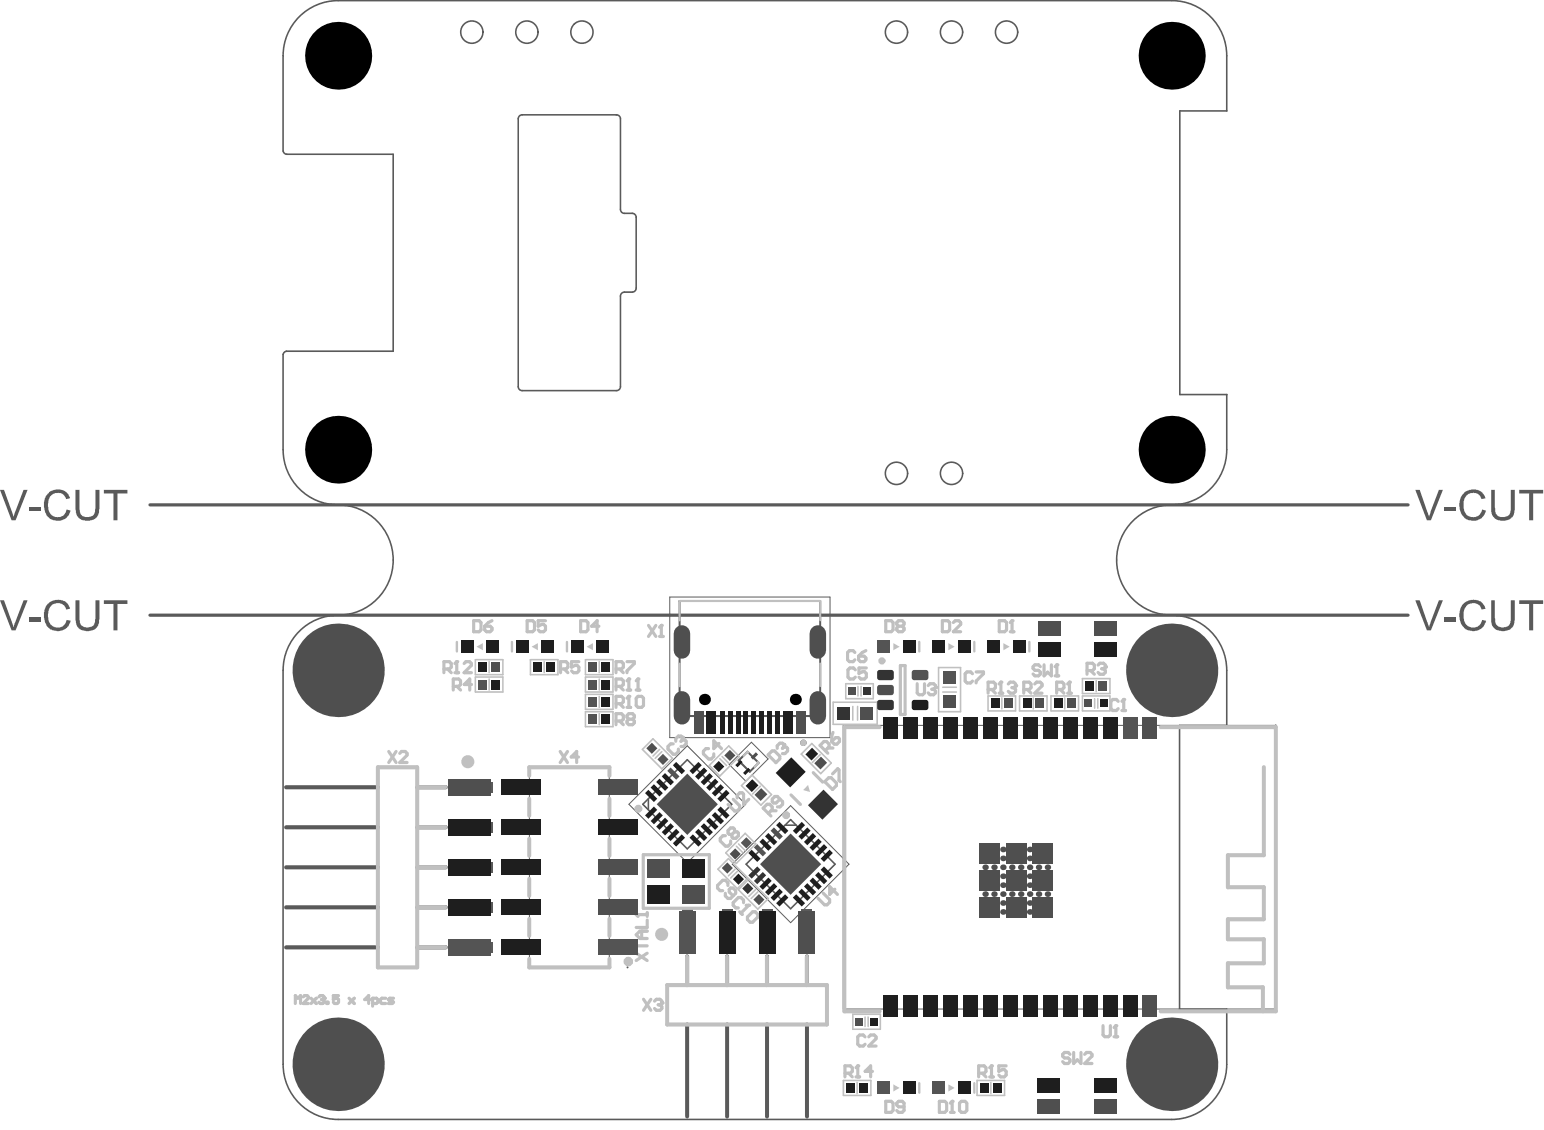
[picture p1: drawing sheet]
<svg xmlns="http://www.w3.org/2000/svg" width="163mm" height="120mm" viewBox="0 0 163 120" stroke-linecap="round" stroke-linejoin="round" font-family="sans-serif">
<g fill="#5a5a5a">
<path d="M93.4 105.4h1.5v1.4h-1.5z"/>
<path d="M93.4 76.8h1.5v1.4h-1.5z"/>
<path d="M95.6 105.4h1.4v1.4h-1.4z"/>
<path d="M95.6 76.8h1.4v1.4h-1.4z"/>
<path d="M97.7 105.4h1.5v1.4h-1.5z"/>
<path d="M97.7 76.8h1.5v1.4h-1.5z"/>
<path d="M99.8 105.4h1.5v1.4h-1.5z"/>
<path d="M99.8 76.8h1.5v1.4h-1.5z"/>
<path d="M101.9 105.4h1.5v1.4h-1.5z"/>
<path d="M101.9 76.8h1.5v1.4h-1.5z"/>
<path d="M104 105.4h1.5v1.4h-1.5z"/>
<path d="M104 76.8h1.5v1.4h-1.5z"/>
<path d="M106.1 105.4h1.5v1.4h-1.5z"/>
<path d="M106.1 76.8h1.5v1.4h-1.5z"/>
<path d="M108.2 105.4h1.5v1.4h-1.5z"/>
<path d="M108.2 76.8h1.5v1.4h-1.5z"/>
<path d="M110.3 105.4h1.5v1.4h-1.5z"/>
<path d="M110.3 76.8h1.5v1.4h-1.5z"/>
<path d="M112.5 105.4h1.5v1.4h-1.5z"/>
<path d="M112.5 76.8h1.5v1.4h-1.5z"/>
<path d="M114.6 105.4h1.5v1.4h-1.5z"/>
<path d="M114.6 76.8h1.5v1.4h-1.5z"/>
<path d="M116.7 105.4h1.5v1.4h-1.5z"/>
<path d="M116.7 76.8h1.5v1.4h-1.5z"/>
<path d="M118.8 105.4h1.5v1.4h-1.5z"/>
<path d="M118.8 76.8h1.5v1.4h-1.5z"/>
<path d="M120.9 105.4h1.5v1.4h-1.5z"/>
<path d="M120.9 76.8h1.5v1.4h-1.5z"/>
<path d="M109.3 89.3h2.1v2.1h-2.1z"/>
<path d="M109.3 92.1h2.1v2.2h-2.1z"/>
<path d="M109.3 94.9h2.1v2.2h-2.1z"/>
<path d="M106.4 94.9h2.2v2.2h-2.2z"/>
<path d="M106.4 92.1h2.2v2.2h-2.2z"/>
<path d="M106.4 89.3h2.2v2.1h-2.2z"/>
<path d="M103.6 89.3h2.2v2.1h-2.2z"/>
<path d="M103.6 92.1h2.2v2.2h-2.2z"/>
<path d="M103.6 94.9h2.2v2.2h-2.2z"/>
<path d="M72.2 96.3h1v3.8h-1z"/>
<path d="M76.4 96.3h1v3.8h-1z"/>
<path d="M80.6 96.3h1.1v3.8h-1.1z"/>
<path d="M84.8 96.3h1.1v3.8h-1.1z"/>
<path d="M63.3 99.7h3v1.1h-3z"/>
<path d="M63.3 95.5h3v1.1h-3z"/>
<path d="M63.3 91.3h3v1h-3z"/>
<path d="M63.3 87h3v1.1h-3z"/>
<path d="M63.3 82.8h3v1.1h-3z"/>
<path d="M54.2 99.7h3v1.1h-3z"/>
<path d="M54.2 95.5h3v1.1h-3z"/>
<path d="M54.2 91.3h3v1h-3z"/>
<path d="M54.2 87h3v1.1h-3z"/>
<path d="M54.2 82.8h3v1.1h-3z"/>
<path d="M48.3 99.7h3.8v1.1h-3.8z"/>
<path d="M48.3 95.5h3.8v1.1h-3.8z"/>
<path d="M48.3 91.3h3.8v1h-3.8z"/>
<path d="M48.3 87h3.8v1.1h-3.8z"/>
<path d="M48.3 82.8h3.8v1.1h-3.8z"/>
<circle cx="135" cy="76.8" r=".1"/>
<circle cx="66.4" cy="102.4" r=".1"/>
</g>
<path d="M70.9 63.2h16.9v14.9h-16.9zM72.7 78.9l6.2 6.2-6.2 6.2-6.2-6.2zM79.5 78.6l1.8 1.7-2.4 2.4-1.8-1.8zM89.2 76.8h45.8v30h-45.8zM40 81.2h4.1v21.2h-4.1zM56 81.2h8.5v21.2h-8.5zM83.6 85.3l6.2 6.2-6.2 6.2-6.1-6.2zM70.6 104.3h16.9v4.1h-16.9z" fill="none" stroke="#5a5a5a" stroke-width=".11"/>
<g fill="none" stroke="#5a5a5a" stroke-width=".43">
<path d="M30.3 96h9.7M30.3 91.8h9.7M30.3 87.6h9.7M30.3 83.3h9.7M44.1 96h3.1M44.1 91.8h3.1M44.1 87.6h3.1M44.1 83.3h3.1M30.3 100.3h9.7M44.1 100.3h3.1M72.7 101.2v3.1M72.7 108.4v9.8"/>
<path d="M76.9 101.2v3.1M76.9 108.4v9.8M81.1 101.2v3.1M81.1 108.4v9.8M85.4 101.2v3.1M85.4 108.4v9.8"/>
</g>
<g fill="none" stroke="#5a5a5a" stroke-width=".17">
<path d="M29.9 5.9v10.1M30.3 16.3h11.3v20.9h-11.3M35.8 .1h88.2M54.8 12.6v28.3M55.2 12.2h10M65.6 12.6v9.6M129.8 5.9v5.8M129.8 11.7h-5v30.1h5M29.9 37.5v10.1M65.6 31.3v9.6M66.1 30.9h.8M66.1 22.6h.8"/>
<path d="M67.3 23v7.5M55.2 41.3h10M129.8 41.8v5.8M29.9 70.9v41.7M129.8 70.9v5.9h-5v30h5v5.8M68.6 84.5v1.2M72.7 80.4l4.7 4.7-4.7 4.7-4.7-4.7zM83 87.3h1.2M83.6 86.7l4.7 4.8-4.7 4.7-4.7-4.7zM35.8 118.5h88.2"/>
</g>
<path d="M71.9 63.6h14.9v12.2h-14.9zM79.1 79.6l1.2 1.1-1 1-1.2-1.2z" fill="none" stroke="#5a5a5a" stroke-width=".21"/>
<g fill="none" stroke="#5a5a5a" stroke-width=".34">
<path d="M15.9 53.4h133.1M15.9 65.1h133.1"/>
<circle cx="85" cy="78.6" r=".17"/>
</g>
<g fill="#5a5a5a">
<path d="M0 51.8h.4l1 2.9 1.1-2.9h.4l-1.3 3.3h-.4z"/>
<path d="M3.1 53.7h1.2v.4h-1.2z"/>
<path d="M5.2 52.1l.6-.3a1.26 1.26 0 0 1 1.6 .9l-.4 .1-.1-.2a.97 .97 0 0 0-1.1-.4 .97 .97 0 0 0-.7 1v.3a1.06 1.06 0 0 0 1.2 1.2 1.06 1.06 0 0 0 .8-.8l.4 .1a1.44 1.44 0 0 1-1.6 1.1 1.44 1.44 0 0 1-1.3-1.4l.1-.6a1.32 1.32 0 0 1 .5-1z"/>
<path d="M8 51.8h.4v1.9a.84 .84 0 0 0 .5 1h.3a.69 .69 0 0 0 .9-.8v-2.1h.4v2.1a1.24 1.24 0 0 1-1.7 1.2 1.14 1.14 0 0 1-.8-1.3z"/>
<path d="M11 51.8h2.5v.4h-1.1v2.9h-.4v-2.9h-1z"/>
<path d="M0 63.5h.4l1 2.9 1.1-2.9h.4l-1.3 3.2h-.4z"/>
<path d="M3.1 65.4h1.2v.4h-1.2z"/>
<path d="M5 63.9l.2-.1a1.48 1.48 0 0 1 2.1 .2l.1 .4-.4 .1a.98 .98 0 0 0-1.1-.6 .98 .98 0 0 0-.8 1v.4a1.21 1.21 0 0 0 .6 1l.2 .1a.9 .9 0 0 0 1.2-.8l.4 .1-.1 .1a1.39 1.39 0 0 1-1.4 1 1.39 1.39 0 0 1-1.3-1.1l-.1-.9 .2-.6z"/>
<path d="M8 63.5h.4v2a.77 .77 0 0 0 .4 .8l.3 .1a.75 .75 0 0 0 .9-.5l.1-.4v-2h.4v2a1.28 1.28 0 0 1-1.9 1.2l-.3-.3a1.26 1.26 0 0 1-.3-1z"/>
<path d="M11 63.5h2.5v.4h-1.1v2.8h-.4v-2.8h-1z"/>
<path d="M149.7 63.5h.5l1 2.9 1-2.9h.4l-1.2 3.2h-.5z"/>
<path d="M152.8 65.4h1.2v.4h-1.2z"/>
<path d="M154.9 63.8l.1-.1a1.44 1.44 0 0 1 2.1 .5l.1 .2-.5 .1a.91 .91 0 0 0-1.5-.5l-.1 .2a1.84 1.84 0 0 0-.1 1.7v.1a.97 .97 0 0 0 1 .4 .97 .97 0 0 0 .8-.8l.4 .1a1.41 1.41 0 0 1-1.5 1.1 1.41 1.41 0 0 1-1.3-1.4v-.5a1.46 1.46 0 0 1 .5-1.1z"/>
<path d="M157.8 63.5h.3v1.9a.88 .88 0 0 0 .5 .9 .83 .83 0 0 0 1.2-.6v-2.2h.4v1.9a1.19 1.19 0 0 1-1.5 1.4 1.05 1.05 0 0 1-.9-1.3z"/>
<path d="M160.7 63.5h2.5v.4h-1v2.8h-.4v-2.8h-1.1z"/>
<path d="M149.7 51.8h.5l1 2.9 1-2.9h.4l-1.2 3.3h-.5z"/>
<path d="M152.8 53.7h1.2v.4h-1.2z"/>
<path d="M154.9 52.1l.7-.3a1.28 1.28 0 0 1 1.6 .9l-.5 .1a.94 .94 0 0 0-.9-.7 .94 .94 0 0 0-.9 .7l-.1 .8a1.02 1.02 0 0 0 1.1 1.2v-.1a.96 .96 0 0 0 .9-.8l.4 .1v.1a1.4 1.4 0 0 1-2.5 .5l-.3-.7v-.7a1.98 1.98 0 0 1 .5-1.1z"/>
<path d="M157.8 51.8h.3l.1 2a.83 .83 0 0 0 .6 .9 .83 .83 0 0 0 1-.5v-2.4h.4v2.1a1.26 1.26 0 0 1-1.7 1.2 1.18 1.18 0 0 1-.7-1.4z"/>
<path d="M160.7 51.8h2.5v.4h-1v2.9h-.4v-2.9h-1.1z"/>
</g>
<g fill="none" stroke="#5a5a5a" stroke-width=".17">
<path d="M29.9 16l.1 .1 .3 .2M35.8 .1a5.8 5.8 0 0 0-5.9 5.8M55.2 12.2h-.2l-.2 .4M65.2 12.2h.2l.2 .4M124 .1a5.8 5.8 0 0 1 5.8 5.8M30.3 37.2h-.2l-.2 .3M65.6 22.2l.1 .2 .4 .2M66.1 30.9l-.3 .1-.2 .3M66.9 22.6l.3 .2 .1 .2M67.3 30.5l-.1 .2-.3 .2M29.9 47.6a5.8 5.8 0 0 0 5.9 5.8 5.8 5.8 0 0 1 5.8 5.9 5.8 5.8 0 0 1-5.8 5.8 5.8 5.8 0 0 0-5.9 5.8M54.8 40.9l.1 .2 .3 .2"/>
<path d="M65.6 40.9v.2l-.4 .2M129.8 47.6a5.8 5.8 0 0 1-5.8 5.8 5.8 5.8 0 0 0-5.9 5.9 5.8 5.8 0 0 0 5.9 5.8 5.8 5.8 0 0 1 5.8 5.8M29.9 112.6a5.8 5.8 0 0 0 5.9 5.9M129.8 112.6a5.8 5.8 0 0 1-5.8 5.9"/>
<circle cx="49.9" cy="3.4" r="1.18"/>
<circle cx="55.7" cy="3.4" r="1.18"/>
<circle cx="61.6" cy="3.4" r="1.18"/>
<circle cx="94.8" cy="3.4" r="1.18"/>
<circle cx="100.7" cy="3.4" r="1.18"/>
<circle cx="106.5" cy="3.4" r="1.18"/>
<circle cx="94.8" cy="50.1" r="1.18"/>
<circle cx="100.7" cy="50.1" r="1.18"/>
</g>
<g fill="#c0c0c0">
<path d="M100.3 114.8l.7 .3-.7 .4z"/>
<path d="M94.5 114.8l.7 .3-.7 .4z"/>
<path d="M85.5 83.1l.2 .7-.7-.2z"/>
<path d="M106.1 68.1l.7 .3-.7 .4z"/>
<path d="M100.3 68.1l.7 .3-.7 .4z"/>
<path d="M94.5 68.1l.7 .3-.7 .4z"/>
<path d="M62.1 68.4l.6-.3v.7z"/>
<path d="M56.2 68.4l.7-.3v.7z"/>
<path d="M50.4 68.4l.7-.3v.7z"/>
<circle cx="70" cy="98.9" r=".69"/>
<circle cx="49.5" cy="80.6" r=".69"/>
</g>
<g fill="none" stroke="#c0c0c0" stroke-width=".17">
<path d="M50.3 71.7h2.9v1.5h-2.9zM50.3 69.8h2.9v1.6h-2.9zM51.7 70v1.2M51.7 71.9v1.1M56.1 69.8h2.9v1.6h-2.9zM57.6 70v1.2M61.9 69.8h2.9v1.6h-2.9zM61.9 71.7h2.9v1.5h-2.9zM61.9 73.5h2.9v1.6h-2.9zM61.9 75.3h2.9v1.6h-2.9zM63.4 70v1.2M63.4 71.9v1.1"/>
<path d="M63.4 73.7v1.2M63.4 75.5v1.2M69.1 78.2l2 2.1-1.1 1.1-2-2.1zM69.8 79.3l-.7 .7M70 79.5l-.7 .8M77.1 78.9l1.1 1.2-2 2-1.2-1.1zM85.9 78.7l2 2.1-1.1 1.1-2-2.1zM86.8 79.9l-.9 .8M88.1 74.3h4.7v2.4h-4.7zM89.5 72.4h2.9v1.5h-2.9zM90.2 74.8v1.4M90.7 74.8v1.4"/>
<path d="M90.8 72.7v1M91.1 72.7v1M99.3 70.7h2.3v4.6h-2.3zM99.7 72.7h1.5M99.7 73.2h1.5M104.5 73.7h2.9v1.5h-2.9zM106 73.9v1.1M107.9 73.7h2.9v1.5h-2.9zM109.3 73.9v1.1M111.2 73.7h2.9v1.5h-2.9zM112.6 73.9v1.1M114.5 71.8h2.9v1.6h-2.9z"/>
<path d="M114.5 73.7h2.9v1.5h-2.9zM115.8 73.9v1M116 72v1.2M116.1 73.9v1M76.2 80.3l.7 .7M76.4 80.1l.7 .7M77.1 90.9l2 2-1.1 1.1-2.1-2zM77.8 92l-.7 .7M77.9 89.6l.7 .7M78 92.2l-.7 .7M78.1 89.3l.7 .7M78.8 88.2l1.2 1.1-2.1 2.1-1.1-1.1z"/>
<path d="M79.2 93l2.1 2.1-1.1 1.1-2.1-2zM79.6 82l2 2.1-1.1 1.1-2.1-2.1zM79.9 94.2l-.7 .7M80.2 94.4l-.7 .7M80.4 83.2l-.8 .8M89.2 114.3h2.9v1.6h-2.9zM90.2 107.3h2.9v1.6h-2.9zM90.7 114.6v1.1M91.5 107.6v1M91.8 107.6v1M103.4 114.3h2.9v1.6h-2.9zM104.8 114.6v1.1"/>
</g>
<path d="M48.3 67.9v1M54.2 67.9v1M60 67.9v1M97.2 67.9v1M103.1 67.9v1M108.9 67.9v1M97.2 114.6v1M103.1 114.6v1" fill="none" stroke="#c0c0c0" stroke-width=".25"/>
<g fill="none" stroke="#c0c0c0" stroke-width=".43">
<path d="M93.1 77h-3.8v30h3.8M122.8 77h12.2v30h-12.2M40 81.2h4.1v21.2h-4.1zM44.1 96h3M44.1 91.8h3M44.1 87.5h3M44.1 83.3h3M56 82.1v-.9h8.5v.9M56 84.5v1.8M56 88.8v1.8M56 93v1.8M56 97.2v1.8"/>
<path d="M64.5 84.5v1.8M64.5 88.8v1.8M64.5 93v1.8M64.5 97.2v1.8M133.7 81.2v9.3h-3.8v3.4h3.8v3.4h-3.8v2.1h3.8v2.5h-3.8v2.6h3.7v2.5M44.1 100.3h3M56 101.5v.9h8.5v-.9M70.6 104.3h16.9v4.1h-16.9zM72.7 101.3v3M76.9 101.3v3M81.1 101.3v3M85.4 101.3v3"/>
</g>
<path d="M95.3 70.4h.5v5.2h-.5zM68 90.5h7v5.6h-7zM83.7 84.1l1 1M86 81.8l1 1M31.2 106.2v-.8l.3 .2 .3-.2v.8M32.1 105.5l.1-.1h.3l.1 .1v.1l-.5 .6h.5M32.9 105.6l.6 .6M33.5 105.6l-.6 .6M33.7 105.5l.2-.1h.3l.1 .1v.1" fill="none" stroke="#c0c0c0" stroke-width=".34"/>
<path d="M71.9 65.7v-2.1h14.9v2.1M71.9 70.2v2.4M79.2 79.6h-.1l-.5 .4M86.8 70.2v2.4M80.2 80.6l.1 .1-.5 .5" fill="none" stroke="#c0c0c0" stroke-width=".21"/>
<circle cx="34.3" cy="105.6" r=".17" fill="#c0c0c0"/>
<g fill="none" stroke="#c0c0c0" stroke-width=".34">
<path d="M34 105.8h.2M34.2 105.8l.1 .1v.2l-.1 .1h-.3l-.2-.1M34.3 105.6l-.1 .2M34.6 106.1h.1v.1h-.1zM35.8 105.4h-.5v.4l.2-.2h.2l.1 .2v.3l-.1 .1h-.3l-.1-.1M36.9 105.6l.6 .6M37.5 105.6l-.6 .6M39.1 105.8h-.5l.4-.4v.8M39.4 106.2h.4l.2-.1v-.3l-.2-.2h-.4v.9M40.8 105.6h-.4l-.2 .2v.3l.2 .1h.4M41.6 105.6h-.4l-.1 .2 .1 .1h.3l.1 .2-.1 .1h-.4M89.4 113.6h.6l.2-.2v-.4l-.2-.2h-.6v1.2"/>
<path d="M89.8 113.6l.4 .4M90.6 114h.3M90.7 112.8v1.2"/>
</g>
<circle cx="90.7" cy="112.8" r=".17" fill="#c0c0c0"/>
<path d="M90.7 112.8l-.1 .2M92.3 113.4h-.8l.6-.6v1.2M103.5 113.6h.6l.2-.2v-.4l-.2-.2h-.6v1.2M103.9 113.6l.4 .4M104.7 114h.4M104.9 112.8v1.2" fill="none" stroke="#c0c0c0" stroke-width=".34"/>
<circle cx="104.9" cy="112.8" r=".17" fill="#c0c0c0"/>
<path d="M93.7 116.6h.6l.2 .2v.7l-.2 .2h-.6zM95.6 117.1h-.5l-.2-.2v-.1l.2-.2h.3l.2 .2v.7l-.2 .2h-.3l-.2-.2M99.4 116.6h.6l.1 .2v.7l-.1 .2h-.6zM100.5 117.7h.4M100.7 116.6v1.1M104.9 112.8l-.2 .2M106.4 112.8h-.7v.6l.4-.2h.1l.2 .2v.4l-.2 .2h-.3l-.2-.2" fill="none" stroke="#c0c0c0" stroke-width=".34"/>
<circle cx="100.7" cy="116.6" r=".17" fill="#c0c0c0"/>
<path d="M47 70.8h.5l.2-.2v-.4l-.2-.2h-.5v1.2M47.3 70.8l.4 .4M48.1 71.2h.4M48.3 70v1.2M100.7 116.6l-.2 .2M101.7 116.6h.4l.2 .2v.7l-.2 .2h-.4l-.2-.2v-.7z" fill="none" stroke="#c0c0c0" stroke-width=".34"/>
<circle cx="48.3" cy="70" r=".17" fill="#c0c0c0"/>
<path d="M48.3 70l-.2 .2M49.1 70.2l.2-.2h.4l.2 .2v.2l-.8 .8h.8M65.2 72.6h.5l.2-.2v-.3l-.2-.2h-.5v1.1M65.6 72.6l.3 .4M66.3 73h.4M66.5 71.9v1.1" fill="none" stroke="#c0c0c0" stroke-width=".34"/>
<circle cx="66.5" cy="71.9" r=".17" fill="#c0c0c0"/>
<path d="M66.5 71.9l-.2 .2M67.3 73h.4M67.5 71.9v1.1" fill="none" stroke="#c0c0c0" stroke-width=".34"/>
<circle cx="67.5" cy="71.9" r=".17" fill="#c0c0c0"/>
<path d="M67.5 71.9l-.2 .2M81.7 79.5h.2l.6 .5v.3l-.4 .4-.8-.8zM82.9 78.8l-.1-.1h-.3l-.3 .2v.3" fill="none" stroke="#c0c0c0" stroke-width=".34"/>
<circle cx="82.9" cy="78.8" r=".17" fill="#c0c0c0"/>
<path d="M82.9 78.8v.3M82.9 79.1l-.1 .1M82.9 79.1h.3l.1 .1v.3l-.3 .3h-.2M110.1 70.6l-.2-.2h-.4l-.2 .2v.1l.2 .2h.4l.2 .2v.2l-.2 .2h-.4l-.2-.2M110.4 70.4v1.1l.4-.4 .4 .4v-1.1M111.6 71.5h.4M111.8 70.4v1.1M87.7 82.3h.2l.6 .6v.2l-.4 .5-.9-.9zM88.1 81.9l.5-.5 .2 .1v1.1l.1 .1M113.2 111.6l-.2-.2h-.4l-.2 .2v.2l.2 .2h.4l.2 .2v.2l-.2 .2h-.4l-.2-.2M113.6 111.4v1.2l.4-.4 .4 .4v-1.2M114.7 111.6l.2-.2h.4l.2 .2v.2l-.8 .8h.8" fill="none" stroke="#c0c0c0" stroke-width=".34"/>
<circle cx="111.8" cy="70.4" r=".17" fill="#c0c0c0"/>
<path d="M111.8 70.4l-.2 .2M67.3 99.7v.8M67.3 96.8h1.2M67.9 98.5v.8M68.5 98.5h-.8l-.4 .4 .4 .4h.8M68.5 97.4v.8h-1.2M68.5 96.6v.4M67.3 100.9l1.2 .8M67.3 100.1h1.2M68.5 100.9l-1.2 .8M91.5 109.7l-.2-.2h-.4l-.2 .2v.8l.2 .2h.4l.2-.2M91.9 109.7l.2-.2h.4l.2 .2v.2l-.8 .8h.8" fill="none" stroke="#c0c0c0" stroke-width=".34"/>
<circle cx="67.3" cy="96.8" r=".17" fill="#c0c0c0"/>
<path d="M59.3 79.5l.7 1.2M60 79.5l-.7 1.2M61.2 80.1h-.8l.6-.6v1.2M67.3 96.8l.2 .2M68.1 105.8l.8 1.1M68.9 105.8l-.8 1.1M69.2 106l.2-.2h.4l.2 .2v.1" fill="none" stroke="#c0c0c0" stroke-width=".34"/>
<circle cx="70" cy="106.1" r=".17" fill="#c0c0c0"/>
<path d="M41.1 79.5l.8 1.2M41.9 79.5l-.8 1.2M42.3 79.7l.2-.2h.4l.2 .2v.2l-.8 .8h.8M68.6 66.2l.8 1.2M69.4 66.2l-.8 1.2M69.8 67.4h.4M70 66.2v1.2M69.6 106.3h.2M69.8 106.3l.2 .2v.2l-.2 .2h-.4l-.2-.2M70 106.1l-.2 .2" fill="none" stroke="#c0c0c0" stroke-width=".34"/>
<circle cx="70" cy="66.2" r=".17" fill="#c0c0c0"/>
<path d="M70 66.2l-.2 .2M97 72.4v.9l.2 .2h.4l.2-.2v-.9M98.2 72.6l.2-.2h.4l.2 .2v.2M87.1 94.5l.7 .7v.3l-.3 .3h-.3l-.7-.7M88.3 94.1l-.5 .6v-.9l.8 .9" fill="none" stroke="#c0c0c0" stroke-width=".34"/>
<circle cx="99" cy="72.8" r=".17" fill="#c0c0c0"/>
<path d="M98.6 72.9h.2M98.8 72.9l.2 .2v.2l-.2 .2h-.4l-.2-.2M99 72.8l-.2 .1M77.6 84.6l.7 .7v.3l-.3 .2h-.3l-.7-.7M78 84.5v-.3l.3-.3h.2l.2 .1v1.1l.5-.5M116.7 108.6v.9l.2 .2h.4l.2-.2v-.9M117.9 109.7h.3M118 108.6v1.1" fill="none" stroke="#c0c0c0" stroke-width=".34"/>
<circle cx="118" cy="108.6" r=".17" fill="#c0c0c0"/>
<path d="M104.5 73h.6l.2-.2v-.4l-.2-.2h-.6v1.2M104.9 73l.4 .4M105.7 73.4h.4M105.9 72.2v1.2M118 108.6l-.1 .1" fill="none" stroke="#c0c0c0" stroke-width=".34"/>
<circle cx="105.9" cy="72.2" r=".17" fill="#c0c0c0"/>
<path d="M105.9 72.2l-.2 .2M106.7 72.4l.2-.2h.3l.2 .2v.2" fill="none" stroke="#c0c0c0" stroke-width=".34"/>
<circle cx="107.4" cy="72.6" r=".17" fill="#c0c0c0"/>
<path d="M65.2 74.5h.5l.2-.2v-.4l-.2-.2h-.5v1.2M65.6 74.5l.3 .4M66.3 74.9h.4M66.5 73.7v1.2M107 72.8h.2M107.2 72.8l.2 .2v.2l-.2 .2h-.3l-.2-.2M107.4 72.6l-.2 .2" fill="none" stroke="#c0c0c0" stroke-width=".34"/>
<circle cx="66.5" cy="73.7" r=".17" fill="#c0c0c0"/>
<g fill="none" stroke="#c0c0c0" stroke-width=".34">
<path d="M47.9 72.6h.6l.2-.2v-.3l-.2-.2h-.6v1.1M48.3 72.6l.4 .4M49.9 72.4h-.8l.6-.5v1.1M59.3 70.8h.6l.2-.2v-.4l-.2-.2h-.6v1.2M59.7 70.8l.4 .4M61.2 70h-.7v.6l.4-.2h.1l.2 .2v.4l-.2 .2h-.3l-.2-.2M65.2 70.8h.5l.2-.2v-.4l-.2-.2h-.5v1.2M65.2 76.3h.5l.2-.2v-.4l-.2-.2h-.5v1.2M65.6 76.3l.3 .4M65.6 70.8l.3 .4M66.3 70h.8v.2l-.8 .8v.2M66.5 73.7l-.2 .2"/>
<path d="M66.5 76.1l-.2-.2v-.2l.2-.2h.4l.2 .2v.2l-.2 .2M66.5 76.1l-.2 .2v.2l.2 .2h.4l.2-.2v-.2l-.2-.2M66.5 76.1h.4M67.5 73.7h.4l.2 .2v.8l-.2 .2h-.4l-.2-.2v-.8zM87.3 79.4l.4-.4v-.2l-.3-.3h-.2l-.5 .4 .9 .8M87.6 79.2h.5M88.1 77.5l-.1 .4v.6M88.4 78.1h.3l.1 .1v.3l-.3 .3h-.2l-.3-.3zM115 71h.6l.2-.2v-.4l-.2-.2h-.6v1.2M115.4 71l.4 .4M116.2 70.4l.2-.2h.3l.2 .2v.2M81.3 86.1l.4-.4v-.3l-.3-.3h-.3l-.4 .4 .9 .9"/>
<path d="M81.6 85.8h.5M82.5 84.6l-.4 .4h-.3l-.1-.2v-.2l.3-.3h.2l.6 .5v.3l-.3 .3h-.3"/>
</g>
<circle cx="116.9" cy="70.6" r=".17" fill="#c0c0c0"/>
<path d="M108.3 73h.6l.2-.2v-.4l-.2-.2h-.6v1.2M108.7 73l.4 .4M109.5 72.4l.2-.2h.3l.2 .2v.2l-.7 .8h.7M111.8 73h.6l.2-.2v-.4l-.2-.2h-.6v1.2M112.2 73l.4 .4M112.9 73.4h.4M113.1 72.2v1.2M116.5 70.8h.2M116.7 70.8l.2 .2v.2l-.2 .2h-.3l-.2-.2M116.9 70.6l-.2 .2" fill="none" stroke="#c0c0c0" stroke-width=".34"/>
<circle cx="113.1" cy="72.2" r=".17" fill="#c0c0c0"/>
<g fill="none" stroke="#c0c0c0" stroke-width=".34">
<path d="M50.1 65.7h.6l.2 .2v.8l-.2 .2h-.6zM51.3 66.3h.6l.1 .2v.2l-.1 .2h-.4l-.2-.2zM52 65.7l-.3 .2-.4 .4M55.8 65.7h.5l.2 .2v.8l-.2 .2h-.5zM57.7 65.7h-.8v.6l.4-.2h.2l.2 .2v.4l-.2 .2h-.4l-.2-.2M61.4 65.7h.6l.2 .2v.8l-.2 .2h-.6zM63.4 66.3h-.8l.6-.6v1.2M93.7 65.7h.6l.2 .2v.8l-.2 .2h-.6zM95.1 66.3l-.2 .2v.2l.2 .2h.3l.2-.2v-.2l-.2-.2M95.1 66.3l-.2-.2v-.2l.2-.2h.3l.2 .2v.2l-.2 .2M95.1 66.3h.3M99.7 65.7h.6l.2 .2v.8l-.2 .2h-.6z"/>
<path d="M100.9 65.9l.1-.2h.4l.2 .2v.2l-.7 .8h.7M105.7 65.7h.6l.2 .2v.8l-.2 .2h-.6zM106.9 66.9h.4M107.1 65.7v1.2M113.1 72.2l-.2 .2"/>
</g>
<circle cx="107.1" cy="65.7" r=".17" fill="#c0c0c0"/>
<path d="M107.1 65.7l-.2 .2M78.2 96.5l.3 .3M78.7 95.5v-.2l-.3-.3h-.3l-.5 .5v.3l.2 .3h.3M79.2 95.8l-.8 .8" fill="none" stroke="#c0c0c0" stroke-width=".34"/>
<circle cx="79.2" cy="95.8" r=".17" fill="#c0c0c0"/>
<g fill="none" stroke="#c0c0c0" stroke-width=".34">
<path d="M71.2 78.7h-.3l-.2 .3v.3l.5 .5h.3l.3-.2v-.3M72.2 78l-.2-.1h-.2l-.3 .3v.3M75 79.2h-.3l-.3 .3v.3l.6 .5h.2l.3-.2v-.3M76.1 78.7l-.6 .5v-.8l.8 .8M90.4 69.1l-.2-.2h-.3l-.2 .2v.7l.2 .2h.3l.2-.2M90.5 70.9l-.2-.2h-.4l-.2 .2v.8l.2 .2h.4l.2-.2M90.8 69.4h.6l.2 .2v.2l-.2 .2h-.4l-.2-.2zM91.6 68.9l-.4 .2-.4 .3M91.6 70.7h-.7v.6l.4-.2h.2l.1 .2v.4l-.1 .2h-.4l-.2-.2M102.9 71.3l-.2-.2h-.4l-.2 .2v.8l.2 .2h.4l.2-.2M103.3 71.1h.7v.2l-.7 .8v.2M76.7 94.5v.3l.3 .3h.3l.5-.6v-.2l-.2-.3h-.3l-.2 .1v.3l.5 .4"/>
<path d="M76.7 88.4h-.2l-.3 .3v.3l.5 .5h.3l.3-.2v-.3M77 93.7v-.3l-.3-.2h-.2l-.6 .5v.3l.3 .3h.3M77.7 88v-.2l-.1-.2h-.3l-.3 .3v.3l.2 .1h.2M77.7 88h.3l.1 .2v.2l-.3 .3h-.2l-.2-.1v-.3M77.7 88l-.3 .3M78.9 95.8h.3M79.6 96.5h.3l.3 .3v.3l-.6 .5h-.3l-.2-.3v-.2z"/>
</g>
<circle cx="72.2" cy="78" r=".17" fill="#c0c0c0"/>
<path d="M72.2 78v.3M72.2 78.3l-.2 .2M72.2 78.3h.2l.2 .2v.2l-.3 .3h-.3M118.3 74.2l-.2-.2h-.4l-.2 .2v.8l.2 .2h.4l.2-.2M118.7 75.2h.4M118.9 74v1.2" fill="none" stroke="#c0c0c0" stroke-width=".34"/>
<circle cx="118.9" cy="74" r=".17" fill="#c0c0c0"/>
<g fill="none" stroke="#c0c0c0" stroke-width=".34">
<path d="M118.9 74l-.2 .2"/>
<circle cx="85" cy="78.6" r=".17"/>
</g>
<g fill="none" stroke="#c0c0c0" stroke-width=".42">
<circle cx="93.3" cy="69.9" r=".17"/>
<circle cx="67.5" cy="85.6" r=".21"/>
<circle cx="83.2" cy="86.3" r=".21"/>
</g>
<circle cx="66.5" cy="101.8" r=".25" fill="none" stroke="#c0c0c0" stroke-width=".51"/>
<g fill="#000">
<circle cx="33.1" cy="5.9" r=".5"/>
<circle cx="33.5" cy="4.6" r=".5"/>
<circle cx="33.5" cy="7.2" r=".5"/>
<circle cx="34.4" cy="3.6" r=".5"/>
<circle cx="34.4" cy="8.2" r=".5"/>
<circle cx="35.8" cy="3.2" r=".5"/>
<circle cx="35.8" cy="8.6" r=".5"/>
<circle cx="37.1" cy="3.6" r=".5"/>
<circle cx="37.1" cy="8.2" r=".5"/>
<circle cx="38.1" cy="4.6" r=".5"/>
<circle cx="38.1" cy="7.2" r=".5"/>
<circle cx="38.4" cy="5.9" r=".5"/>
<circle cx="121.3" cy="5.9" r=".5"/>
<circle cx="121.6" cy="7.2" r=".5"/>
<circle cx="121.6" cy="4.6" r=".5"/>
<circle cx="122.6" cy="3.6" r=".5"/>
<circle cx="122.6" cy="8.2" r=".5"/>
<circle cx="123.9" cy="3.2" r=".5"/>
<circle cx="124" cy="8.6" r=".5"/>
<circle cx="125.3" cy="3.6" r=".5"/>
<circle cx="125.3" cy="8.2" r=".5"/>
<circle cx="126.3" cy="7.2" r=".5"/>
<circle cx="126.3" cy="4.6" r=".5"/>
<circle cx="126.6" cy="5.9" r=".5"/>
<circle cx="33.1" cy="47.6" r=".5"/>
<circle cx="33.5" cy="48.9" r=".5"/>
<circle cx="33.5" cy="46.3" r=".5"/>
<circle cx="34.4" cy="49.9" r=".5"/>
<circle cx="34.4" cy="45.3" r=".5"/>
<circle cx="35.8" cy="44.9" r=".5"/>
<circle cx="35.8" cy="50.3" r=".5"/>
<circle cx="37.1" cy="45.3" r=".5"/>
<circle cx="37.1" cy="49.9" r=".5"/>
<circle cx="38.1" cy="48.9" r=".5"/>
<circle cx="38.1" cy="46.3" r=".5"/>
<circle cx="38.4" cy="47.6" r=".5"/>
<circle cx="121.3" cy="47.6" r=".5"/>
<circle cx="121.6" cy="48.9" r=".5"/>
<circle cx="121.6" cy="46.3" r=".5"/>
<circle cx="122.6" cy="49.9" r=".5"/>
<circle cx="122.6" cy="45.3" r=".5"/>
<circle cx="124" cy="44.9" r=".5"/>
<circle cx="124" cy="50.3" r=".5"/>
<circle cx="125.3" cy="49.9" r=".5"/>
<circle cx="125.3" cy="45.3" r=".5"/>
<circle cx="126.3" cy="48.9" r=".5"/>
<circle cx="126.3" cy="46.3" r=".5"/>
<circle cx="126.6" cy="47.6" r=".5"/>
</g>
<circle cx="35.8" cy="112.6" r="4.9" fill="#4f4f4f"/>
<path d="M72.1 74v1.8M86.5 74v1.8" fill="none" stroke="#4f4f4f" stroke-width="1.8"/>
<g fill="#000">
<circle cx="74.5" cy="74" r=".59"/>
<circle cx="84.1" cy="74" r=".59"/>
</g>
<g fill="#4f4f4f">
<circle cx="106.1" cy="95.6" r=".29"/>
<circle cx="106.1" cy="96.5" r=".29"/>
<circle cx="124" cy="112.6" r="4.9"/>
<circle cx="108.9" cy="95.6" r=".29"/>
<circle cx="108.9" cy="96.5" r=".29"/>
<circle cx="105.2" cy="94.6" r=".29"/>
<circle cx="109.9" cy="94.6" r=".29"/>
<circle cx="106.1" cy="94.6" r=".29"/>
<circle cx="104.2" cy="94.6" r=".29"/>
<circle cx="104.2" cy="91.8" r=".29"/>
<circle cx="105.2" cy="91.8" r=".29"/>
<circle cx="106.1" cy="91.8" r=".29"/>
<circle cx="106.1" cy="89.9" r=".29"/>
<circle cx="106.1" cy="90.8" r=".29"/>
<circle cx="106.1" cy="92.7" r=".29"/>
<circle cx="106.1" cy="93.7" r=".29"/>
<circle cx="107" cy="94.6" r=".29"/>
<circle cx="107" cy="91.8" r=".29"/>
<circle cx="108" cy="94.6" r=".29"/>
<circle cx="108" cy="91.8" r=".29"/>
<circle cx="108.9" cy="94.6" r=".29"/>
<circle cx="108.9" cy="93.7" r=".29"/>
<circle cx="108.9" cy="92.7" r=".29"/>
<circle cx="108.9" cy="90.8" r=".29"/>
<circle cx="108.9" cy="89.9" r=".29"/>
<circle cx="108.9" cy="91.8" r=".29"/>
<circle cx="109.9" cy="91.8" r=".29"/>
<circle cx="110.8" cy="94.6" r=".29"/>
<circle cx="110.8" cy="91.8" r=".29"/>
</g>
<path d="M72.1 67.1v1.7M86.5 67.1v1.7" fill="none" stroke="#4f4f4f" stroke-width="1.8"/>
<circle cx="35.8" cy="70.9" r="4.9" fill="#4f4f4f"/>
<g fill="#000">
<circle cx="35.8" cy="5.9" r="3.5"/>
<circle cx="35.8" cy="47.6" r="3.5"/>
</g>
<circle cx="124" cy="70.9" r="4.9" fill="#4f4f4f"/>
<g fill="#000">
<circle cx="124" cy="5.9" r="3.5"/>
<circle cx="124" cy="47.6" r="3.5"/>
</g>
<path d="M82.5 87l.9 .9-.4 .4-.9-1z" fill-rule="evenodd" fill="#1e1e1e"/>
<path d="M81.9 87.6l.9 .9-.3 .4-1-1z" fill-rule="evenodd" fill="#4f4f4f"/>
<g fill="#1e1e1e">
<path d="M81.3 88.2l.9 .9-.3 .4-1-1z" fill-rule="evenodd"/>
<path d="M80.7 88.7l.9 1-.3 .3-1-.9z" fill-rule="evenodd"/>
</g>
<path d="M80.1 89.3l.9 1-.3 .3-.9-.9z" fill-rule="evenodd" fill="#545454"/>
<path d="M79.5 89.9l1 1-.4 .3-.9-.9z" fill-rule="evenodd" fill="#1e1e1e"/>
<g fill="#323232">
<path d="M80.1 91.7l.4 .3-1 1-.3-.4z" fill-rule="evenodd"/>
<path d="M80.7 92.3l.3 .3-.9 1-.3-.4z" fill-rule="evenodd"/>
</g>
<g fill="#1e1e1e">
<path d="M81.3 92.9l.3 .3-.9 1-.4-.4z" fill-rule="evenodd"/>
<path d="M81.9 93.5l.3 .3-.9 1-.4-.4z" fill-rule="evenodd"/>
<path d="M82.5 94.1l.3 .3-.9 1-.4-.4z" fill-rule="evenodd"/>
<path d="M83.1 94.6l.3 .4-.9 .9-.4-.3z" fill-rule="evenodd"/>
<path d="M84.2 94.6l1 1-.4 .3-.9-.9z" fill-rule="evenodd"/>
<path d="M86 92.9l.9 .9-.3 .4-1-1z" fill-rule="evenodd"/>
<path d="M86.6 92.3l.9 .9-.3 .4-1-1z" fill-rule="evenodd"/>
<path d="M87.2 91.7l.9 .9-.3 .4-1-.9z" fill-rule="evenodd"/>
<path d="M87.8 89.9l.3 .4-.9 .9-.4-.3z" fill-rule="evenodd"/>
<path d="M87.2 89.3l.3 .4-.9 .9-.4-.3z" fill-rule="evenodd"/>
<path d="M86.6 88.7l.3 .4-.9 .9-.4-.3z" fill-rule="evenodd"/>
<path d="M86 88.2l.3 .3-.9 1-.4-.4z" fill-rule="evenodd"/>
<path d="M85.4 87.6l.4 .3-1 1-.3-.4z" fill-rule="evenodd"/>
<path d="M84.8 87l.4 .3-1 1-.3-.4z" fill-rule="evenodd"/>
</g>
<path d="M83.6 88.2l3.3 3.3-3.3 3.2-3.2-3.2z" fill-rule="evenodd" fill="#4f4f4f"/>
<g fill="#1e1e1e">
<path d="M85.4 93.5l.9 .9-.3 .4-1-1z" fill-rule="evenodd"/>
<path d="M84.8 94.1l1 .9-.4 .4-.9-1z" fill-rule="evenodd"/>
<path d="M76.2 83l.4 .4-1 .9-.3-.4z" fill-rule="evenodd"/>
<path d="M75.6 82.4l.4 .4-.9 .9-.4-.3z" fill-rule="evenodd"/>
</g>
<path d="M72.7 81.9l3.2 3.2-3.2 3.3-3.2-3.3z" fill-rule="evenodd" fill="#4f4f4f"/>
<g fill="#1e1e1e">
<path d="M68.6 83.6l.9 .9-.3 .4-1-1z" fill-rule="evenodd"/>
<path d="M69.2 83l.9 .9-.3 .4-1-.9z" fill-rule="evenodd"/>
<path d="M69.8 82.4l.9 1-.3 .3-1-.9z" fill-rule="evenodd"/>
<path d="M70.4 81.8l.9 1-.4 .3-.9-.9z" fill-rule="evenodd"/>
</g>
<path d="M70.9 81.2l1 1-.4 .3-.9-.9z" fill-rule="evenodd" fill="#545454"/>
<g fill="#1e1e1e">
<path d="M71.5 80.6l1 1-.4 .3-.9-.9z" fill-rule="evenodd"/>
<path d="M73.9 80.6l.3 .4-.9 .9-.4-.3z" fill-rule="evenodd"/>
<path d="M74.5 81.2l.3 .4-.9 .9-.4-.3z" fill-rule="evenodd"/>
<path d="M75.1 81.8l.3 .4-.9 .9-.4-.3z" fill-rule="evenodd"/>
<path d="M76.8 83.6l.4 .3-1 1-.3-.4z" fill-rule="evenodd"/>
<path d="M76.2 85.4l1 .9-.4 .4-.9-1z" fill-rule="evenodd"/>
<path d="M75.6 85.9l1 1-.4 .3-.9-.9z" fill-rule="evenodd"/>
<path d="M75.1 86.5l.9 1-.4 .3-.9-.9z" fill-rule="evenodd"/>
<path d="M74.5 87.1l.9 1-.3 .3-1-.9z" fill-rule="evenodd"/>
<path d="M73.9 87.7l.9 1-.3 .3-1-.9z" fill-rule="evenodd"/>
<path d="M73.3 88.3l.9 .9-.3 .4-1-.9z" fill-rule="evenodd"/>
<path d="M72.1 88.3l.4 .4-1 .9-.3-.4z" fill-rule="evenodd"/>
<path d="M71.5 87.7l.4 .4-1 .9-.3-.3z" fill-rule="evenodd"/>
<path d="M70.9 87.1l.4 .4-.9 .9-.4-.3z" fill-rule="evenodd"/>
<path d="M70.4 86.5l.3 .4-.9 .9-.4-.3z" fill-rule="evenodd"/>
<path d="M69.8 85.9l.3 .4-.9 .9-.4-.3z" fill-rule="evenodd"/>
<path d="M69.2 85.4l.3 .3-.9 1-.4-.4z" fill-rule="evenodd"/>
<path d="M76 80.5l.6 .6-.6 .6-.6-.6z" fill-rule="evenodd"/>
</g>
<path d="M77.2 79.4l.6 .5-.6 .6-.6-.6z" fill-rule="evenodd" fill="#4f4f4f"/>
<path d="M116.2 72.1h.9v1h-.9z" fill-rule="evenodd" fill="#545454"/>
<path d="M114.8 72.1h1v1h-1z" fill-rule="evenodd" fill="#1e1e1e"/>
<path d="M114.7 74h.8v.9h-.8z" fill-rule="evenodd" fill="#4f4f4f"/>
<g fill="#1e1e1e">
<path d="M116.4 74h.8v.9h-.8z" fill-rule="evenodd"/>
<path d="M63.6 73.8h.9v1h-.9z" fill-rule="evenodd"/>
</g>
<path d="M62.3 73.8h.9v1h-.9z" fill-rule="evenodd" fill="#545454"/>
<path d="M63.6 75.6h.9v1h-.9z" fill-rule="evenodd" fill="#1e1e1e"/>
<path d="M62.3 75.6h.9v1h-.9z" fill-rule="evenodd" fill="#545454"/>
<path d="M69 78.6l.5 .6-.5 .6-.6-.6z" fill-rule="evenodd" fill="#4f4f4f"/>
<path d="M70.1 79.8l.6 .6-.6 .6-.6-.6z" fill-rule="evenodd" fill="#545454"/>
<path d="M91.3 72.7h.9v.9h-.9z" fill-rule="evenodd" fill="#323232"/>
<path d="M89.7 72.7h.8v.9h-.8z" fill-rule="evenodd" fill="#4f4f4f"/>
<path d="M99.8 71.1h1.3v1.3h-1.3z" fill-rule="evenodd" fill="#545454"/>
<path d="M99.8 73.6h1.3v1.3h-1.3z" fill-rule="evenodd" fill="#4f4f4f"/>
<path d="M108.2 73.9h.9v1h-.9z" fill-rule="evenodd" fill="#1e1e1e"/>
<path d="M109.5 73.9h.9v1h-.9z" fill-rule="evenodd" fill="#4f4f4f"/>
<path d="M111.5 73.9h.9v1h-.9z" fill-rule="evenodd" fill="#1e1e1e"/>
<g fill="#4f4f4f">
<path d="M112.8 73.9h1v1h-1z" fill-rule="evenodd"/>
<path d="M109.8 116.3h2.3v1.5h-2.3z" fill-rule="evenodd"/>
<path d="M115.8 116.3h2.3v1.5h-2.3z" fill-rule="evenodd"/>
</g>
<g fill="#1e1e1e">
<path d="M115.8 114.1h2.3v1.5h-2.3z" fill-rule="evenodd"/>
<path d="M109.8 114.1h2.3v1.5h-2.3z" fill-rule="evenodd"/>
</g>
<path d="M90.4 107.7h.9v.9h-.9z" fill-rule="evenodd" fill="#4f4f4f"/>
<g fill="#1e1e1e">
<path d="M92.1 107.7h.8v.9h-.8z" fill-rule="evenodd"/>
<path d="M89.6 114.6h.9v1h-.9z" fill-rule="evenodd"/>
<path d="M90.9 114.6h.9v1h-.9z" fill-rule="evenodd"/>
<path d="M103.7 114.6h.9v1h-.9z" fill-rule="evenodd"/>
<path d="M105 114.6h.9v1h-.9z" fill-rule="evenodd"/>
</g>
<path d="M98.7 114.5h1.3v1.3h-1.3z" fill-rule="evenodd" fill="#545454"/>
<path d="M101.3 114.5h1.4v1.3h-1.4z" fill-rule="evenodd" fill="#1e1e1e"/>
<path d="M92.8 114.5h1.4v1.3h-1.4z" fill-rule="evenodd" fill="#545454"/>
<g fill="#1e1e1e">
<path d="M95.5 114.5h1.3v1.3h-1.3z" fill-rule="evenodd"/>
<path d="M93.4 105.3h1.5v2.3h-1.5z" fill-rule="evenodd"/>
<path d="M93.4 75.9h1.5v2.3h-1.5z" fill-rule="evenodd"/>
<path d="M95.6 105.3h1.4v2.3h-1.4z" fill-rule="evenodd"/>
<path d="M95.6 75.9h1.4v2.3h-1.4z" fill-rule="evenodd"/>
<path d="M97.7 105.3h1.5v2.3h-1.5z" fill-rule="evenodd"/>
<path d="M97.7 75.9h1.5v2.3h-1.5z" fill-rule="evenodd"/>
<path d="M99.8 105.3h1.5v2.3h-1.5z" fill-rule="evenodd"/>
<path d="M99.8 75.9h1.5v2.3h-1.5z" fill-rule="evenodd"/>
<path d="M101.9 105.3h1.5v2.3h-1.5z" fill-rule="evenodd"/>
<path d="M101.9 75.9h1.5v2.3h-1.5z" fill-rule="evenodd"/>
<path d="M104 105.3h1.5v2.3h-1.5z" fill-rule="evenodd"/>
<path d="M104 75.9h1.5v2.3h-1.5z" fill-rule="evenodd"/>
<path d="M106.1 105.3h1.5v2.3h-1.5z" fill-rule="evenodd"/>
<path d="M106.1 75.9h1.5v2.3h-1.5z" fill-rule="evenodd"/>
<path d="M108.2 105.3h1.5v2.3h-1.5z" fill-rule="evenodd"/>
<path d="M108.2 75.9h1.5v2.3h-1.5z" fill-rule="evenodd"/>
<path d="M110.3 105.3h1.5v2.3h-1.5z" fill-rule="evenodd"/>
<path d="M110.3 75.9h1.5v2.3h-1.5z" fill-rule="evenodd"/>
<path d="M112.5 105.3h1.5v2.3h-1.5z" fill-rule="evenodd"/>
<path d="M112.5 75.9h1.5v2.3h-1.5z" fill-rule="evenodd"/>
<path d="M114.6 105.3h1.5v2.3h-1.5z" fill-rule="evenodd"/>
<path d="M114.6 75.9h1.5v2.3h-1.5z" fill-rule="evenodd"/>
<path d="M116.7 105.3h1.5v2.3h-1.5z" fill-rule="evenodd"/>
<path d="M116.7 75.9h1.5v2.3h-1.5z" fill-rule="evenodd"/>
<path d="M118.8 105.3h1.5v2.3h-1.5z" fill-rule="evenodd"/>
</g>
<path d="M118.8 75.9h1.5v2.3h-1.5z" fill-rule="evenodd" fill="#545454"/>
<g fill="#4f4f4f">
<path d="M120.9 105.3h1.5v2.3h-1.5z" fill-rule="evenodd"/>
<path d="M120.9 75.9h1.5v2.3h-1.5z" fill-rule="evenodd"/>
<path d="M103.6 94.9h2.2v2.2h-2.2z" fill-rule="evenodd"/>
<path d="M103.6 92.1h2.2v2.2h-2.2z" fill-rule="evenodd"/>
<path d="M103.6 89.3h2.2v2.1h-2.2z" fill-rule="evenodd"/>
<path d="M106.4 89.3h2.2v2.1h-2.2z" fill-rule="evenodd"/>
<path d="M106.4 92.1h2.2v2.2h-2.2z" fill-rule="evenodd"/>
<path d="M106.4 94.9h2.2v2.2h-2.2z" fill-rule="evenodd"/>
<path d="M109.3 94.9h2.1v2.2h-2.1z" fill-rule="evenodd"/>
<path d="M109.3 92.1h2.1v2.2h-2.1z" fill-rule="evenodd"/>
<path d="M109.3 89.3h2.1v2.1h-2.1z" fill-rule="evenodd"/>
<path d="M86.9 80.1l.6 .6-.7 .7-.7-.6z" fill-rule="evenodd"/>
</g>
<g fill="#1e1e1e">
<path d="M85.9 79.1l.7 .7-.7 .7-.7-.7z" fill-rule="evenodd"/>
<path d="M83.7 80.2l1.5 1.5-1.6 1.6-1.5-1.5z" fill-rule="evenodd"/>
</g>
<path d="M87.1 83.6l1.5 1.5-1.6 1.7-1.5-1.6z" fill-rule="evenodd" fill="#323232"/>
<path d="M79 88.6l.5 .6-.5 .6-.6-.6z" fill-rule="evenodd" fill="#545454"/>
<g fill="#4f4f4f">
<path d="M77.8 89.8l.6 .6-.6 .6-.6-.6z" fill-rule="evenodd"/>
<path d="M68.5 91h2.4v2h-2.4z" fill-rule="evenodd"/>
</g>
<g fill="#1e1e1e">
<path d="M72.2 91h2.3v2h-2.3z" fill-rule="evenodd"/>
<path d="M68.5 93.6h2.4v2h-2.4z" fill-rule="evenodd"/>
</g>
<g fill="#4f4f4f">
<path d="M72.2 93.6h2.3v2h-2.3z" fill-rule="evenodd"/>
<path d="M84.5 96.4h1.7v4.5h-1.7z" fill-rule="evenodd"/>
</g>
<g fill="#1e1e1e">
<path d="M80.3 96.4h1.7v4.5h-1.7z" fill-rule="evenodd"/>
<path d="M76.1 96.4h1.7v4.5h-1.7z" fill-rule="evenodd"/>
</g>
<path d="M71.8 96.4h1.7v4.5h-1.7z" fill-rule="evenodd" fill="#545454"/>
<path d="M79.1 93.4l.6 .6-.6 .6-.6-.6z" fill-rule="evenodd" fill="#323232"/>
<path d="M80.3 94.6l.6 .6-.6 .6-.6-.6z" fill-rule="evenodd" fill="#4f4f4f"/>
<path d="M78.1 92.5l.6 .5-.6 .6-.6-.6z" fill-rule="evenodd" fill="#1e1e1e"/>
<path d="M76.9 91.3l.6 .6-.6 .6-.5-.6z" fill-rule="evenodd" fill="#4f4f4f"/>
<path d="M79.6 82.5l.6 .6-.7 .7-.6-.6z" fill-rule="evenodd" fill="#1e1e1e"/>
<g fill="#4f4f4f">
<path d="M80.5 83.4l.7 .7-.7 .7-.7-.7z" fill-rule="evenodd"/>
<path d="M79.9 79.6l.3 .3-.6 .5-.2-.3z" fill-rule="evenodd"/>
</g>
<g fill="#1e1e1e">
<path d="M79.1 81.3l.3 .2-.6 .5-.2-.2z" fill-rule="evenodd"/>
<path d="M78.3 80.5l.2 .2-.5 .5-.2-.3z" fill-rule="evenodd"/>
<path d="M53 82.5h4.2v1.7h-4.2z" fill-rule="evenodd"/>
<path d="M53 86.7h4.2v1.7h-4.2z" fill-rule="evenodd"/>
<path d="M53 91h4.2v1.6h-4.2z" fill-rule="evenodd"/>
<path d="M53 95.2h4.2v1.7h-4.2z" fill-rule="evenodd"/>
<path d="M53 99.4h4.2v1.7h-4.2z" fill-rule="evenodd"/>
</g>
<path d="M63.3 82.5h4.2v1.7h-4.2z" fill-rule="evenodd" fill="#4f4f4f"/>
<path d="M63.3 86.7h4.2v1.7h-4.2z" fill-rule="evenodd" fill="#1e1e1e"/>
<g fill="#4f4f4f">
<path d="M63.3 91h4.2v1.6h-4.2z" fill-rule="evenodd"/>
<path d="M63.3 95.2h4.2v1.7h-4.2z" fill-rule="evenodd"/>
</g>
<path d="M63.3 99.4h4.2v1.7h-4.2z" fill-rule="evenodd" fill="#545454"/>
<path d="M62.3 70.1h.9v1h-.9z" fill-rule="evenodd" fill="#4f4f4f"/>
<path d="M63.6 70.1h.9v1h-.9z" fill-rule="evenodd" fill="#1e1e1e"/>
<path d="M50.6 71.9h.9v1h-.9z" fill-rule="evenodd" fill="#545454"/>
<g fill="#1e1e1e">
<path d="M52 71.9h.9v1h-.9z" fill-rule="evenodd"/>
<path d="M50.6 70.1h.9v1h-.9z" fill-rule="evenodd"/>
</g>
<path d="M52 70.1h.9v1h-.9z" fill-rule="evenodd" fill="#4f4f4f"/>
<path d="M62.3 71.9h.9v1h-.9z" fill-rule="evenodd" fill="#545454"/>
<g fill="#1e1e1e">
<path d="M63.6 71.9h.9v1h-.9z" fill-rule="evenodd"/>
<path d="M56.4 70.1h1v1h-1z" fill-rule="evenodd"/>
<path d="M57.8 70.1h.9v1h-.9z" fill-rule="evenodd"/>
</g>
<path d="M93.1 72.5h1.2l.3 .3v.5l-.3 .3h-1.2l-.3-.3v-.5z" fill-rule="evenodd" fill="#4f4f4f"/>
<g fill="#4f4f4f">
<path d="M94.3 72.5l.2 .1 .1 .2h-.3z"/>
<path d="M92.9 72.5h.2v.3h-.3z"/>
<path d="M92.8 73.3h.3v.3l-.2-.1z"/>
<path d="M94.3 73.3h.3l-.1 .1-.2 .2z"/>
</g>
<g fill="#323232">
<path d="M93.1 70.9h1.2l.3 .3v.5l-.3 .3h-1.2l-.3-.3v-.5z" fill-rule="evenodd"/>
<path d="M93.1 74.1h1.2l.3 .2v.6l-.3 .3h-1.2l-.3-.3v-.6z" fill-rule="evenodd"/>
</g>
<g fill="#323232">
<path d="M94.3 70.9l.2 .1 .1 .2h-.3z"/>
<path d="M92.9 70.9h.2v.3h-.3z"/>
<path d="M92.8 71.7h.3v.3l-.2-.1z"/>
<path d="M94.3 71.7h.3l-.1 .2-.2 .1z"/>
<path d="M94.3 74.1l.2 .1 .1 .1h-.3z"/>
<path d="M92.9 74.1h.2v.2h-.3z"/>
<path d="M92.8 74.9h.3v.3l-.2-.1z"/>
<path d="M94.3 74.9h.3l-.1 .1-.2 .2z"/>
</g>
<path d="M96.7 74.1h1.2l.3 .2v.6l-.3 .3h-1.2l-.3-.3v-.6z" fill-rule="evenodd" fill="#1e1e1e"/>
<g fill="#1e1e1e">
<path d="M97.9 74.1l.3 .1v.1h-.3z"/>
<path d="M96.6 74.1h.1v.2h-.3z"/>
<path d="M96.4 74.9h.3v.3l-.2-.2z"/>
<path d="M97.9 74.9h.3v.1l-.3 .2z"/>
</g>
<path d="M96.7 70.9h1.2l.3 .3v.5l-.3 .3h-1.2l-.3-.3v-.5z" fill-rule="evenodd" fill="#545454"/>
<g fill="#545454">
<path d="M97.9 70.9l.3 .1v.2h-.3z"/>
<path d="M96.6 70.9h.1v.3h-.3z"/>
<path d="M96.4 71.7h.3v.3l-.2-.1z"/>
<path d="M97.9 71.7h.3v.2l-.3 .1z"/>
</g>
<path d="M106.2 73.9h.9v1h-.9z" fill-rule="evenodd" fill="#4f4f4f"/>
<path d="M104.9 73.9h.9v1h-.9z" fill-rule="evenodd" fill="#1e1e1e"/>
<path d="M47.5 82.5h4.4v1.7h-4.4z" fill-rule="evenodd" fill="#4f4f4f"/>
<g fill="#1e1e1e">
<path d="M47.5 86.7h4.4v1.7h-4.4z" fill-rule="evenodd"/>
<path d="M47.5 90.9h4.4v1.7h-4.4z" fill-rule="evenodd"/>
<path d="M47.5 95.2h4.4v1.7h-4.4z" fill-rule="evenodd"/>
</g>
<path d="M47.5 99.4h4.4v1.7h-4.4z" fill-rule="evenodd" fill="#545454"/>
<g fill="#1e1e1e">
<path d="M104.5 67.8h1.3v1.3h-1.3z" fill-rule="evenodd"/>
<path d="M107.1 67.8h1.4v1.3h-1.4z" fill-rule="evenodd"/>
<path d="M98.7 67.8h1.3v1.3h-1.3z" fill-rule="evenodd"/>
<path d="M101.3 67.8h1.4v1.3h-1.4z" fill-rule="evenodd"/>
<path d="M95.5 67.8h1.3v1.3h-1.3z" fill-rule="evenodd"/>
</g>
<path d="M92.8 67.8h1.4v1.3h-1.4z" fill-rule="evenodd" fill="#545454"/>
<g fill="#1e1e1e">
<path d="M60.4 67.8h1.3v1.3h-1.3z" fill-rule="evenodd"/>
<path d="M63.1 67.8h1.3v1.3h-1.3z" fill-rule="evenodd"/>
<path d="M54.6 67.8h1.3v1.3h-1.3z" fill-rule="evenodd"/>
<path d="M57.2 67.8h1.4v1.3h-1.4z" fill-rule="evenodd"/>
<path d="M48.7 67.8h1.4v1.3h-1.4z" fill-rule="evenodd"/>
<path d="M51.4 67.8h1.3v1.3h-1.3z" fill-rule="evenodd"/>
<path d="M115.8 67.9h2.3v1.5h-2.3z" fill-rule="evenodd"/>
<path d="M109.8 67.9h2.3v1.5h-2.3z" fill-rule="evenodd"/>
</g>
<g fill="#4f4f4f">
<path d="M109.8 65.8h2.3v1.5h-2.3z" fill-rule="evenodd"/>
<path d="M115.8 65.8h2.3v1.5h-2.3z" fill-rule="evenodd"/>
</g>
<path d="M88.6 74.8h1.3v1.4h-1.3z" fill-rule="evenodd" fill="#323232"/>
<g fill="#4f4f4f">
<path d="M91.1 74.8h1.3v1.4h-1.3z" fill-rule="evenodd"/>
<path d="M73.4 75.2h1v2.4h-1z" fill-rule="evenodd"/>
</g>
<g fill="#1e1e1e">
<path d="M74.8 75.2h1v2.4h-1z" fill-rule="evenodd"/>
<path d="M76.2 75.2h.5v2.4h-.5z" fill-rule="evenodd"/>
<path d="M77 75.2h.5v2.4h-.5z" fill-rule="evenodd"/>
<path d="M77.8 75.2h.5v2.4h-.5z" fill-rule="evenodd"/>
<path d="M78.7 75.2h.5v2.4h-.5z" fill-rule="evenodd"/>
<path d="M82 75.2h.5v2.4h-.5z" fill-rule="evenodd"/>
<path d="M81.2 75.2h.5v2.4h-.5z" fill-rule="evenodd"/>
<path d="M80.3 75.2h.5v2.4h-.5z" fill-rule="evenodd"/>
<path d="M79.5 75.2h.5v2.4h-.5z" fill-rule="evenodd"/>
<path d="M82.9 75.2h1v2.4h-1z" fill-rule="evenodd"/>
</g>
<path d="M84.2 75.2h1v2.4h-1z" fill-rule="evenodd" fill="#4f4f4f"/>
</svg>
